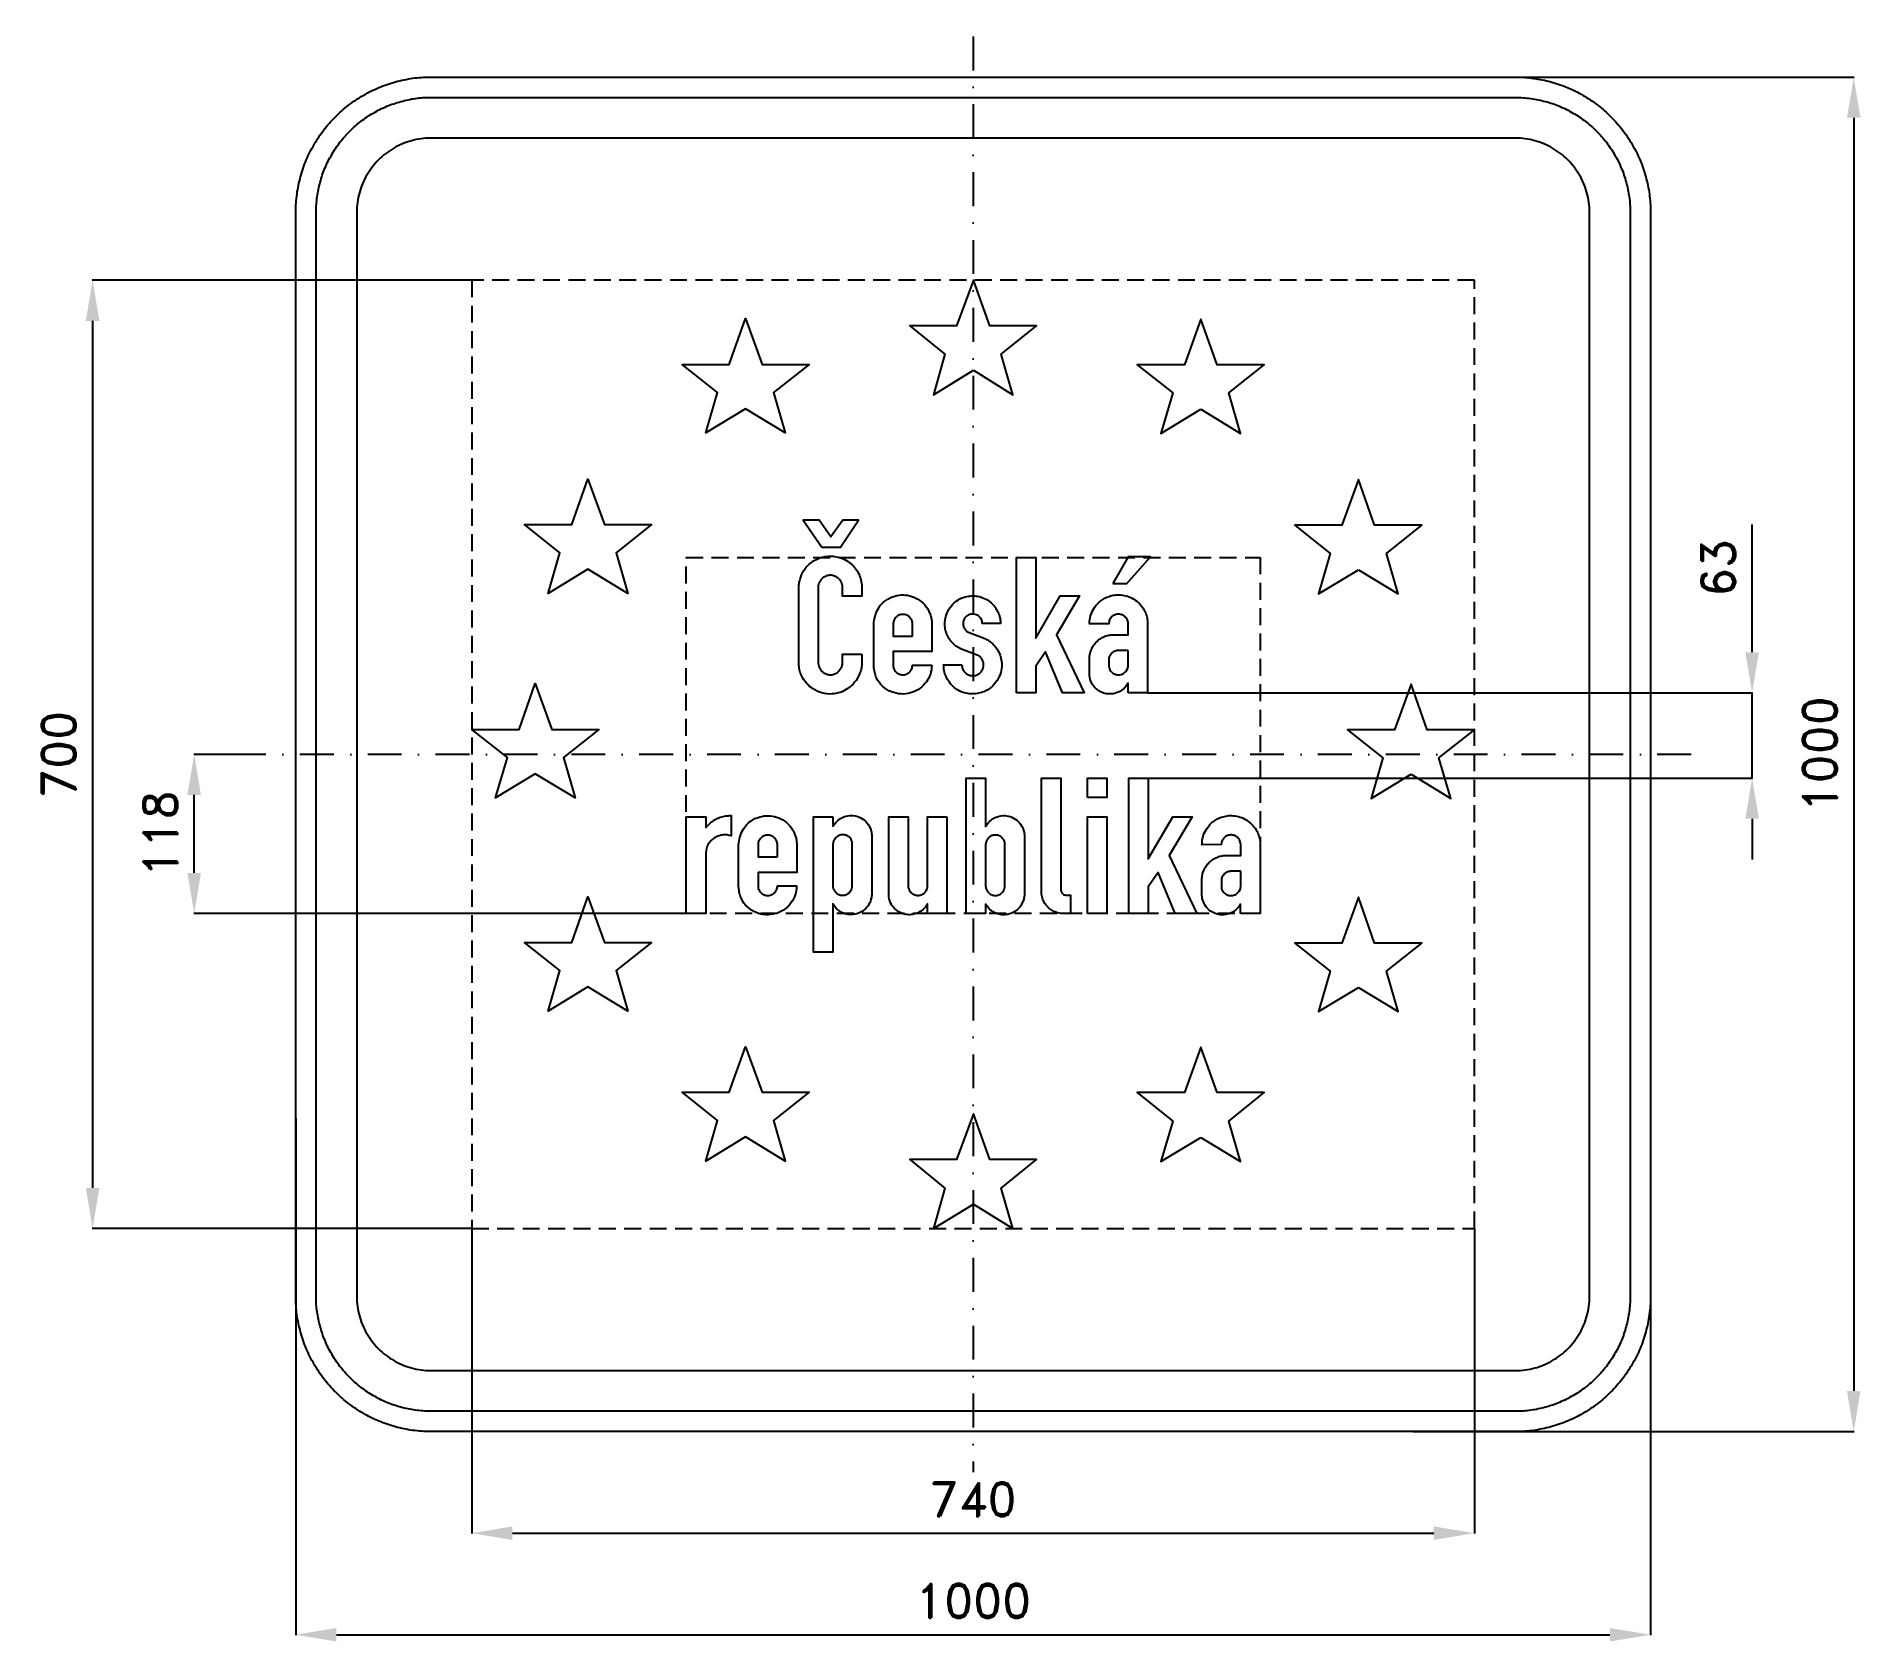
# Model space of a CAD drawing. Header units: millimetres. Extents: x -691 to 655, y -655 to 530.
import ezdxf

# ---------------------------------------------------------------- set-up
doc = ezdxf.new("R2010")
doc.units = ezdxf.units.MM
doc.header["$LTSCALE"] = 5
doc.linetypes.add('ČERCHOVANÁX2', pattern=[2, 1, -0.5, 0, -0.5])
doc.linetypes.add('ČÁRKOVANÁX2', pattern=[1.5, 1, -0.5])
doc.layers.add('Kóty', color=2, linetype='Continuous')
doc.layers.add('Značka', color=7, linetype='Continuous')
doc.styles.get("Standard").update_dxf_attribs({"font": 'romand.shx', "height": 25})
doc.dimstyles.get("Standard").update_dxf_attribs({"dimtxt": 25, "dimasz": 30, "dimexe": 0.18, "dimexo": 0.0625, "dimgap": 12.5, "dimtad": 1, "dimdec": 0, "dimzin": 0, "dimdsep": 46, "dimtxsty": 'Standard', "dimcen": 0.09, "dimadec": 0, "dimazin": 0, "dimtfac": 1, "dimtdec": 0, "dimtofl": 0, "dimtmove": 0, "dimatfit": 3, "dimfxl": 1, "dimtolj": 1, "dimtzin": 0, "dimarcsym": 0})

msp = doc.modelspace()

# ---------------------------------------------------------------- blocks, each defined once
blk = doc.blocks.new('*D0')
at = {"layer": 'Defpoints', "color": 0, "transparency": 16777216}
for p in [(-370.0625, -350), (370, -350), (370, -575)]:
    blk.add_point(p, dxfattribs=at)
at = {"layer": 'Kóty', "color": 0, "lineweight": -2, "transparency": 16777216}
for p, q in [((-370.0625, -350.0625), (-370.0625, -575.18)), ((370, -350.0625), (370, -575.18)), ((-340.0625, -575), (340, -575))]:
    blk.add_line(p, q, dxfattribs=at)
at = {"layer": 'Kóty', "color": 0, "transparency": 16777216}
for points in [[(-340.0625, -570), (-340.0625, -580), (-370.0625, -575)], [(340, -570), (340, -580), (370, -575)]]:
    blk.add_solid(points, dxfattribs=at)
at = {"layer": 'Kóty', "color": 0, "transparency": 16777216, "insert": (-0.03125, -550), "char_height": 25, "attachment_point": 5}
blk.add_mtext('\\A1;740', dxfattribs=at)
blk = doc.blocks.new('*D1')
at = {"layer": 'Defpoints', "color": 0, "transparency": 16777216}
for p in [(281.9, 500), (324.6, -500), (650, -500)]:
    blk.add_point(p, dxfattribs=at)
at = {"layer": 'Kóty', "color": 0, "lineweight": -2, "transparency": 16777216}
for p, q in [((281.9, 500), (650.2, 500)), ((650, 470), (650, -470)), ((324.6, -500), (650.2, -500))]:
    blk.add_line(p, q, dxfattribs=at)
at = {"layer": 'Kóty', "color": 0, "transparency": 16777216}
for points in [[(645, 470), (655, 470), (650, 500)], [(645, -470), (655, -470), (650, -500)]]:
    blk.add_solid(points, dxfattribs=at)
at = {"layer": 'Kóty', "color": 0, "transparency": 16777216, "insert": (625, 0), "char_height": 25, "attachment_point": 5, "rotation": 90}
blk.add_mtext('\\A1;1000', dxfattribs=at)
blk = doc.blocks.new('*D2')
at = {"layer": 'Defpoints', "color": 0, "transparency": 16777216}
for p in [(-500, -268.6), (500, -276.8), (500, -650)]:
    blk.add_point(p, dxfattribs=at)
at = {"layer": 'Kóty', "color": 0, "lineweight": -2, "transparency": 16777216}
for p, q in [((-500, -268.7), (-500, -650.2)), ((500, -276.9), (500, -650.2)), ((-470, -650), (470, -650))]:
    blk.add_line(p, q, dxfattribs=at)
at = {"layer": 'Kóty', "color": 0, "transparency": 16777216}
for points in [[(-470, -645), (-470, -655), (-500, -650)], [(470, -645), (470, -655), (500, -650)]]:
    blk.add_solid(points, dxfattribs=at)
at = {"layer": 'Kóty', "color": 0, "transparency": 16777216, "insert": (0, -625), "char_height": 25, "attachment_point": 5}
blk.add_mtext('\\A1;1000', dxfattribs=at)
blk = doc.blocks.new('*D3')
at = {"layer": 'Defpoints', "color": 0, "transparency": 16777216}
for p in [(128.7, 45.4), (575, 45.4), (129.3, -17.6)]:
    blk.add_point(p, dxfattribs=at)
at = {"layer": 'Kóty', "color": 0, "lineweight": -2, "transparency": 16777216}
for p, q in [((575, 75.4), (575, 169.7)), ((128.8, 45.4), (575.2, 45.4)), ((129.3, -17.6), (575.2, -17.6)), ((575, -47.6), (575, -77.6))]:
    blk.add_line(p, q, dxfattribs=at)
at = {"layer": 'Kóty', "color": 0, "transparency": 16777216}
for points in [[(570, 75.4), (580, 75.4), (575, 45.4)], [(570, -47.6), (580, -47.6), (575, -17.6)]]:
    blk.add_solid(points, dxfattribs=at)
at = {"layer": 'Kóty', "color": 0, "transparency": 16777216, "insert": (550, 137.6), "char_height": 25, "attachment_point": 5, "rotation": 90}
blk.add_mtext('\\A1;63', dxfattribs=at)
blk = doc.blocks.new('*D4')
at = {"layer": 'Defpoints', "color": 0, "transparency": 16777216}
for p in [(-575, 0), (-530, 0), (-211.8, -117.557)]:
    blk.add_point(p, dxfattribs=at)
at = {"layer": 'Kóty', "color": 0, "lineweight": -2, "transparency": 16777216}
for p, q in [((-530.0625, 0), (-575.18, 0)), ((-575, -87.557), (-575, -30)), ((-211.8625, -117.557), (-575.18, -117.557))]:
    blk.add_line(p, q, dxfattribs=at)
at = {"layer": 'Kóty', "color": 0, "transparency": 16777216}
for points in [[(-580, -30), (-570, -30), (-575, 0)], [(-580, -87.557), (-570, -87.557), (-575, -117.557)]]:
    blk.add_solid(points, dxfattribs=at)
at = {"layer": 'Kóty', "color": 0, "transparency": 16777216, "insert": (-600, -58.7785), "char_height": 25, "attachment_point": 5, "rotation": 90}
blk.add_mtext('\\A1;118', dxfattribs=at)
blk = doc.blocks.new('*D5')
at = {"layer": 'Defpoints', "color": 0, "transparency": 16777216}
for p in [(-370, 350), (-650, -350.0625), (-370.0625, -350.0625)]:
    blk.add_point(p, dxfattribs=at)
at = {"layer": 'Kóty', "color": 0, "lineweight": -2, "transparency": 16777216}
for p, q in [((-370.0625, 350), (-650.18, 350)), ((-650, 320), (-650, -320.0625)), ((-370.125, -350.0625), (-650.18, -350.0625))]:
    blk.add_line(p, q, dxfattribs=at)
at = {"layer": 'Kóty', "color": 0, "transparency": 16777216}
for points in [[(-655, 320), (-645, 320), (-650, 350)], [(-655, -320.0625), (-645, -320.0625), (-650, -350.0625)]]:
    blk.add_solid(points, dxfattribs=at)
at = {"layer": 'Kóty', "color": 0, "transparency": 16777216, "insert": (-675, -0.03125), "char_height": 25, "attachment_point": 5, "rotation": 90}
blk.add_mtext('\\A1;700', dxfattribs=at)

# ---------------------------------------------------------------- dimensions: what is measured, and where the dimension line sits
at = {"layer": 'Kóty'}
for base, p1, p2, picture, middle in [((650, -500), (281.878, 500), (324.558, -500), '*D1', (625, 0)), ((-650, -350.062), (-370, 350), (-370.062, -350.062), '*D5', (-675, -0.031)), ((575, 45.443), (129.28, -17.557), (128.7, 45.443), '*D3', (550, 137.586)), ((-575, 0), (-211.8, -117.557), (-530, 0), '*D4', (-600, -58.778))]:
    dim = msp.add_linear_dim(base=base, p1=p1, p2=p2, angle=90, dimstyle='Standard', dxfattribs=at)
    dim.commit()
    dim.dimension.update_dxf_attribs({"geometry": picture, "text_midpoint": middle})
for base, p1, p2, picture, middle in [((500, -650), (-500, -268.598), (500, -276.803), '*D2', (0, -625)), ((370, -575), (-370.062, -350), (370, -350), '*D0', (-0.031, -550))]:
    dim = msp.add_linear_dim(base=base, p1=p1, p2=p2, dimstyle='Standard', dxfattribs=at)
    dim.commit()
    dim.dimension.update_dxf_attribs({"geometry": picture, "text_midpoint": middle})

# ---------------------------------------------------------------- linework, layer by layer
at = {"layer": 'Kóty'}
msp.add_lwpolyline([(575, -17.557), (575, 45.443)], dxfattribs=at)
at = {"layer": 'Značka', "color": 6, "linetype": 'ČERCHOVANÁX2', "lineweight": 25, "ltscale": 5}
msp.add_line((0, 530), (0, -530), dxfattribs=at)
at = {"layer": 'Značka', "color": 5}
for points in [[(-400, -500), (-400.39, -499.999), (-400.79, -499.997, -0.03218), (-413.7, -499.092, -0.0354409), (-426.39, -496.456, -0.036269), (-438.66, -492.307, -0.0344162), (-450.23, -486.471, -0.0337167), (-461, -479.285, -0.0340771), (-470.71, -470.711, -0.0342092), (-479.29, -461.006, -0.0342259), (-486.47, -450.227, -0.0340511), (-492.27, -438.651, -0.0334168), (-496.46, -426.387, -0.0341294), (-499.14, -413.692, -0.0367456), (-500, -400.785), (-500, -400.393), (-500, -400), (-500, 400), (-500, 400.39), (-500, 400.79, -0.0321788), (-499.09, 413.7, -0.0354489), (-496.46, 426.39, -0.0362846), (-492.31, 438.66, -0.0344204), (-486.47, 450.23, -0.0337284), (-479.28, 461, -0.0340718), (-470.71, 470.71, -0.0342138), (-461.01, 479.29, -0.0342246), (-450.23, 486.47, -0.034047), (-438.65, 492.27, -0.0334159), (-426.39, 496.46, -0.0341269), (-413.69, 499.14, -0.0367459), (-400.79, 500), (-400.39, 500), (-400, 500), (400, 500), (400.39, 500), (400.79, 500, -0.0321788), (413.7, 499.09, -0.0354512), (426.39, 496.46, -0.036284), (438.66, 492.31, -0.0344164), (450.23, 486.47, -0.0337339), (461, 479.28, -0.0340903), (470.71, 470.71, -0.0341924), (479.29, 461.01, -0.0342246), (486.47, 450.23, -0.0340219), (492.27, 438.65, -0.0334069), (496.46, 426.39, -0.0341361), (499.14, 413.69, -0.0367365), (500, 400.79), (500, 400.39), (500, 400), (500, -400), (500, -400.393), (500, -400.785, -0.032198), (499.09, -413.698, -0.035433), (496.46, -426.387, -0.0362457), (492.31, -438.659, -0.0344068), (486.47, -450.227, -0.0337232), (479.28, -461.004, -0.0340779), (470.71, -470.711, -0.0342138), (461.01, -479.293, -0.0342266), (450.23, -486.471, -0.0340531), (438.65, -492.265, -0.0334175), (426.39, -496.456, -0.0341269), (413.69, -499.135, -0.0367459), (400.79, -499.997), (400.39, -499.999), (400, -500), (-400, -500)], [(-400, -485), (-400.33, -484.999), (-400.67, -484.997, -0.0321801), (-411.64, -484.229, -0.035445), (-422.43, -481.987, -0.0362692), (-432.86, -478.461, -0.0344171), (-442.69, -473.501, -0.0337139), (-451.85, -467.392, -0.034079), (-460.1, -460.104, -0.0341941), (-467.4, -451.855, -0.0342193), (-473.5, -442.693, -0.0340516), (-478.43, -432.854, -0.0334091), (-481.99, -422.429, -0.0341207), (-484.27, -411.638, -0.0367452), (-485, -400.668), (-485, -400.334), (-485, -400), (-485, 400), (-485, 400.33), (-485, 400.67, -0.0321745), (-484.23, 411.64, -0.0354396), (-481.99, 422.43, -0.0362613), (-478.46, 432.86, -0.0344269), (-473.5, 442.69, -0.0337186), (-467.39, 451.85, -0.0340728), (-460.1, 460.1, -0.0341959), (-451.86, 467.4, -0.034221), (-442.69, 473.5, -0.0340464), (-432.85, 478.43, -0.0334074), (-422.43, 481.99, -0.0341221), (-411.64, 484.27, -0.0367453), (-400.67, 485), (-400.33, 485), (-400, 485), (400, 485), (400.33, 485), (400.67, 485, -0.0321745), (411.64, 484.23, -0.0354396), (422.43, 481.99, -0.0362581), (432.86, 478.46, -0.0344216), (442.69, 473.5, -0.0337374), (451.85, 467.39, -0.0340728), (460.1, 460.1, -0.0342039), (467.4, 451.86, -0.0342115), (473.5, 442.69, -0.0340269), (478.43, 432.85, -0.0334283), (481.99, 422.43, -0.0341545), (484.27, 411.64, -0.0367564), (485, 400.67), (485, 400.33), (485, 400), (485, -400), (485, -400.334), (485, -400.668, -0.0321736), (484.23, -411.643, -0.0354392), (481.99, -422.429, -0.0362823), (478.46, -432.86, -0.0344299), (473.5, -442.693, -0.033709), (467.39, -451.854, -0.0341134), (460.1, -460.104, -0.0342033), (451.86, -467.399, -0.0342178), (442.69, -473.501, -0.0340391), (432.85, -478.425, -0.0334198), (422.43, -481.987, -0.0341301), (411.64, -484.265, -0.0367426), (400.67, -484.997), (400.33, -484.999), (400, -485), (-400, -485)], [(-400, -455), (400, -455), (400.22, -454.999), (400.43, -454.998, 0.0321781), (407.53, -454.501, 0.0354421), (414.51, -453.051, 0.0362698), (421.26, -450.769, 0.0344327), (427.62, -447.559, 0.0337297), (433.55, -443.607, 0.0340797), (438.89, -438.891, 0.0342377), (443.61, -433.554, 0.0342044), (447.56, -427.625, 0.0340191), (450.75, -421.258, 0.0334441), (453.05, -414.513, 0.0341744), (454.52, -407.53, 0.0367598), (455, -400.432), (455, -400.216), (455, -400), (455, 400), (455, 400.22), (455, 400.43, 0.0321866), (454.5, 407.53, 0.0354589), (453.05, 414.51, 0.0362538), (450.77, 421.26, 0.0343901), (447.56, 427.62, 0.0336818), (443.61, 433.55, 0.0340657), (438.89, 438.89, 0.0341929), (433.55, 443.61, 0.0342311), (427.62, 447.56, 0.0340457), (421.26, 450.75, 0.0333986), (414.51, 453.05, 0.0341057), (407.53, 454.52, 0.0367427), (400.43, 455), (400.22, 455), (400, 455), (-400, 455), (-400.22, 455), (-400.43, 455, 0.0321696), (-407.53, 454.5, 0.0354253), (-414.51, 453.05, 0.0362699), (-421.26, 450.77, 0.0344357), (-427.62, 447.56, 0.0337249), (-433.55, 443.61, 0.0340657), (-438.89, 438.89, 0.0342156), (-443.61, 433.55, 0.0342411), (-447.56, 427.62, 0.0340303), (-450.75, 421.26, 0.0333925), (-453.05, 414.51, 0.0341057), (-454.52, 407.53, 0.0367427), (-455, 400.43), (-455, 400.22), (-455, 400), (-455, -400), (-455, -400.216), (-455, -400.432, 0.0321706), (-454.5, -407.534, 0.0354295), (-453.05, -414.513, 0.0362653), (-450.77, -421.263, 0.0344303), (-447.56, -427.625, 0.0337369), (-443.61, -433.552, 0.0340825), (-438.89, -438.891, 0.034222), (-433.55, -443.611, 0.0342374), (-427.62, -447.559, 0.0340458), (-421.26, -450.746, 0.0334127), (-414.51, -453.051, 0.0341266), (-407.53, -454.525, 0.036747), (-400.43, -454.998), (-400.22, -454.999), (-400, -455)], [(-82.22, 73.974), (-82.22, 67.047), (-82.21, 66.713), (-82.21, 66.38, -0.0584208), (-82.64, 62.839, -0.043503), (-83.8, 59.411, -0.0745839), (-87.49, 53.167, -0.0816348), (-92.89, 48.37, -0.069973), (-98.16, 45.719, -0.0691792), (-103.98, 44.609, -0.0862569), (-111.59, 45.356, -0.0866503), (-118.51, 48.609, -0.0701517), (-123.08, 52.601, -0.0679085), (-126.4, 57.672, -0.0473688), (-127.9, 61.514, -0.0508656), (-128.62, 65.547), (-128.66, 66.036), (-128.7, 66.526), (-128.7, 123.578), (-128.67, 123.896), (-128.65, 124.214, -0.0256368), (-128.19, 127.612, -0.0376946), (-127.3, 130.932, -0.078237), (-124.32, 136.772, -0.0774484), (-119.69, 141.453, -0.0554591), (-115.76, 143.938, -0.0516316), (-111.41, 145.526, -0.0504287), (-106.85, 146.287, -0.052933), (-102.23, 146.099, -0.0659872), (-96.64, 144.611, -0.0641084), (-91.59, 141.734, -0.055948), (-87.91, 138.431, -0.0585911), (-85.07, 134.391, -0.0550067), (-83.19, 129.989, -0.050326), (-82.27, 125.307), (-82.22, 124.781), (-82.17, 124.255), (-82.17, 116.901), (-96.45, 116.901), (-96.45, 123.62), (-96.48, 124.032), (-96.52, 124.443, 0.0654734), (-97.04, 126.405, 0.0580529), (-98.04, 128.203, 0.075661), (-99.88, 130.213, 0.0820492), (-102.24, 131.557, 0.103144), (-105.69, 132.187, 0.106123), (-109.09, 131.391, 0.080098), (-111.25, 130.041, 0.0741424), (-112.9, 128.109, 0.0564796), (-113.82, 126.286, 0.0532584), (-114.32, 124.318), (-114.38, 123.938), (-114.43, 123.557), (-114.43, 67.87), (-114.41, 67.531), (-114.39, 67.193, 0.0598711), (-113.93, 64.986, 0.0640636), (-112.94, 62.943, 0.0838215), (-111.06, 60.755, 0.0878062), (-108.55, 59.318, 0.0897485), (-105.67, 58.723, 0.0891048), (-102.77, 59.161, 0.078237), (-100.45, 60.283, 0.0735217), (-98.57, 62.047, 0.0688901), (-97.24, 64.172, 0.0699103), (-96.54, 66.557), (-96.49, 66.922), (-96.44, 67.286), (-96.44, 73.974), (-82.22, 73.974)], [(-30.53, 65.911), (-30.57, 64.979), (-30.64, 64.047, -0.0760737), (-32.16, 57.767, -0.0826504), (-35.57, 52.234, -0.0840009), (-40.37, 47.941, -0.0782816), (-46.28, 45.38, -0.0856383), (-53.36, 44.567, -0.0877272), (-60.33, 46.203, -0.094619), (-66.94, 50.337, -0.106624), (-71.36, 56.578, -0.0542924), (-72.7, 60.512, -0.0326323), (-73.34, 64.62), (-73.38, 64.938), (-73.41, 65.255), (-73.41, 96.932), (-73.35, 97.234), (-73.3, 97.536, -0.0328942), (-72.01, 103.122, -0.0723107), (-69.61, 108.276, -0.104857), (-64.57, 113.641, -0.0902992), (-57.77, 116.797, -0.077692), (-51.53, 117.691, -0.0777805), (-45.35, 116.641, -0.0807329), (-39.34, 113.688, -0.0876346), (-34.66, 108.984, -0.0406591), (-33.03, 106.372, -0.0324451), (-31.8, 103.547, -0.029227), (-31.03, 101.045, -0.0400886), (-30.6, 98.474), (-30.56, 97.954), (-30.53, 97.432), (-30.53, 75.828), (-59.07, 75.828), (-59.07, 65.495), (-59.08, 65.213), (-59.07, 64.932, 0.100363), (-58.59, 63.097, 0.0687087), (-57.49, 61.464, 0.0830821), (-55.52, 59.734, 0.100583), (-53.12, 58.839, 0.113459), (-50.19, 58.934, 0.108937), (-47.53, 60.276, 0.0931695), (-45.84, 62.113, 0.0938034), (-44.95, 64.391), (-44.82, 65.148), (-44.74, 65.911), (-30.53, 65.911)], [(-8.37, 66.161), (-8.3, 65.406), (-8.19, 64.651, 0.0805151), (-7.24, 61.994, 0.0991995), (-5.45, 59.839, 0.0897339), (-3.4, 58.599, 0.0774301), (-1.03, 58.089, 0.0832145), (1.65, 58.293, 0.0899944), (4.08, 59.38, 0.0928297), (6.11, 61.28, 0.0904479), (7.33, 63.776, 0.066616), (7.68, 65.733, 0.0659939), (7.51, 67.703, 0.0667124), (6.85, 69.633, 0.0654945), (5.7, 71.328, 0.0511557), (4.62, 72.378, 0.0582181), (3.34, 73.161), (3.15, 73.252), (2.96, 73.339), (-8.54, 77.568), (-8.83, 77.697), (-9.11, 77.828, -0.0229904), (-10.94, 78.779, -0.0278203), (-12.67, 79.911, -0.0590291), (-15.8, 82.785, -0.0539158), (-18.24, 86.307, -0.0551498), (-20.02, 90.342, -0.0581203), (-20.85, 94.661, -0.0753417), (-20.54, 100.424, -0.0731839), (-18.55, 105.88, -0.0728348), (-15.26, 110.602, -0.0748448), (-10.76, 114.151, -0.0585062), (-6.72, 116.002, -0.0561059), (-2.36, 116.891, -0.0562774), (2.12, 116.875, -0.0578828), (6.48, 115.849, -0.0667565), (11.12, 113.553, -0.0671327), (15, 110.12, -0.0517944), (17.35, 106.93, -0.0503839), (19, 103.339, -0.0323807), (19.7, 100.923, -0.0336526), (20.08, 98.443), (20.15, 97.464), (20.2, 96.484), (6.9, 96.484), (6.77, 97.406), (6.57, 98.318, 0.0942706), (5.37, 100.742, 0.0989096), (3.34, 102.557, 0.0767712), (1.57, 103.364, 0.0739413), (-0.36, 103.609, 0.100432), (-3.15, 103.051, 0.106429), (-5.48, 101.443, 0.101284), (-6.93, 99.296, 0.0957223), (-7.46, 96.734, 0.100303), (-7.03, 93.932, 0.109517), (-5.54, 91.578, 0.0492828), (-4.61, 90.75, 0.0388987), (-3.55, 90.099), (-3.29, 89.967), (-3.03, 89.839), (8.02, 85.849), (8.34, 85.688), (8.67, 85.526, -0.0252456), (11.21, 84.075, -0.0346035), (13.57, 82.328, -0.0633435), (16.96, 78.735, -0.0615321), (19.38, 74.401, -0.0600171), (20.78, 69.793, -0.0596433), (21.05, 64.984, -0.0764291), (19.86, 58.821, -0.0781515), (16.84, 53.286, -0.0819028), (12.15, 48.602, -0.0812977), (6.23, 45.661, -0.056736), (1.81, 44.688, -0.0547795), (-2.71, 44.714, -0.059696), (-7.57, 45.779, -0.0633168), (-12.02, 47.984, -0.064331), (-15.9, 51.209, -0.0585822), (-18.91, 55.307, -0.055314), (-20.85, 59.518, -0.0664459), (-21.71, 64.016), (-21.76, 65.088), (-21.78, 66.161), (-8.37, 66.161)], [(114.33, 45.443), (114.35, 52.505), (113.55, 51.257), (112.68, 50.057, -0.0696476), (109.83, 47.384, -0.0679042), (106.34, 45.568, -0.0518508), (103.51, 44.773, -0.0499084), (100.58, 44.568, -0.074231), (96.18, 45.276, -0.0802029), (92.18, 47.286, -0.0887411), (88.6, 50.769, -0.0863596), (86.42, 55.234), (86.03, 56.684), (85.83, 58.161), (85.81, 58.682), (85.79, 59.203), (85.79, 71.599), (85.82, 72.084), (85.86, 72.568, -0.0406298), (86.28, 74.834), (87.04, 77.026, -0.0489392), (88.66, 80.149, -0.0528604), (90.88, 82.87, -0.0472304), (93.25, 84.914, -0.0420539), (95.96, 86.516, -0.0467384), (99.03, 87.731, -0.0601147), (102.26, 88.266), (102.59, 88.283), (102.92, 88.297), (114.41, 88.297), (114.41, 96.932), (114.37, 97.198), (114.33, 97.464, 0.0627514), (113.83, 99.165, 0.066482), (112.91, 100.693, 0.0824056), (111.33, 102.21, 0.0802987), (109.34, 103.151, 0.0945195), (106.78, 103.485, 0.0969826), (104.25, 102.839, 0.094088), (102.14, 101.421, 0.104016), (100.76, 99.359, 0.0547169), (100.31, 97.894), (100.07, 96.359), (85.79, 96.255), (85.83, 97.224), (85.89, 98.193, -0.0656775), (87.03, 103.521, -0.0687746), (89.56, 108.401, -0.0856596), (94.26, 113.433, -0.0855532), (100.33, 116.609, -0.0554743), (104.53, 117.626, -0.0533458), (108.84, 117.714, -0.0615561), (113.89, 116.732, -0.0626409), (118.54, 114.547, -0.0647581), (122.69, 111.264, -0.0622145), (125.9, 107.026, -0.0556015), (127.79, 103.017, -0.0680785), (128.64, 98.724), (128.67, 98.162), (128.7, 97.599), (128.7, 45.443), (114.33, 45.443)], [(-44.79, 87.37), (-44.79, 96.641), (-44.82, 97.026), (-44.85, 97.411, 0.0936891), (-45.59, 99.634, 0.0897291), (-47.08, 101.484, 0.100993), (-49.35, 102.903, 0.0987906), (-51.99, 103.339, 0.0923386), (-54.47, 102.897, 0.0953341), (-56.6, 101.599, 0.070642), (-57.84, 100.204, 0.0628445), (-58.67, 98.536), (-58.87, 97.883), (-59, 97.214), (-59.02, 96.98), (-59.04, 96.745), (-59.04, 87.37), (-44.79, 87.37)], [(114.39, 76.641), (107.26, 76.641, 0.00271439), (106.99, 76.633, 0.00791516), (106.72, 76.62, 0.0463987), (105.5, 76.422, 0.0440441), (104.32, 76.005, 0.0682707), (102.66, 75.005, 0.0710998), (101.32, 73.578, 0.0670484), (100.49, 72.096, 0.0819398), (100.13, 70.464), (100.11, 70.276), (100.1, 70.089), (100.1, 65.422), (100.11, 65.208), (100.13, 64.995, 0.0772835), (100.55, 63.223, 0.0677557), (101.47, 61.62, 0.0648027), (102.68, 60.305, 0.0699312), (104.18, 59.37, 0.0626068), (105.69, 58.869, 0.0556761), (107.29, 58.734, 0.0650463), (109.19, 58.989, 0.0759838), (110.92, 59.745, 0.0611133), (112.14, 60.696, 0.0442737), (113.15, 61.901), (113.92, 63.194, 0.0817283), (114.33, 64.609), (114.36, 64.874), (114.39, 65.141), (114.39, 76.641)], [(-5.17, -117.557), (-5.17, -17.557), (9.17, -17.557), (9.17, -53.179), (9.88, -52.172), (10.62, -51.189, -0.0671747), (13.86, -48.092, -0.0790676), (17.87, -46.045, -0.0992037), (23.28, -45.211, -0.0975401), (28.63, -46.492, -0.095412), (33.18, -49.479, -0.0922704), (36.32, -53.885, -0.0460443), (37.27, -56.25, -0.0485979), (37.75, -58.729), (37.79, -59.182), (37.83, -59.635), (37.83, -103.714), (37.78, -104.12), (37.74, -104.526, -0.0453459), (37.08, -107.716, -0.057287), (35.78, -110.714, -0.0895653), (32.68, -114.602, -0.0859303), (28.43, -117.223, -0.0750926), (24.37, -118.354, -0.0738026), (20.15, -118.245, -0.0894529), (15.06, -116.537, -0.101262), (11.03, -113.151), (10.05, -111.877), (9.17, -110.539), (9.17, -117.557), (-5.17, -117.557)], [(71.84, -117.557), (65.86, -117.557), (65.4, -117.524), (64.93, -117.484, -0.0360301), (62.65, -117.095, -0.0384592), (60.44, -116.37, -0.0608496), (57.23, -114.63, -0.0600463), (54.52, -112.172, -0.0486633), (52.73, -109.801, -0.0475404), (51.43, -107.141), (50.83, -105.273), (50.45, -103.349), (50.39, -102.875), (50.34, -102.401), (50.34, -17.547), (64.68, -17.547), (64.68, -99.495), (64.72, -99.802), (64.76, -100.109), (65.03, -101.202), (65.55, -102.203), (66.29, -103.049, 0.0758388), (67.24, -103.641), (67.79, -103.842), (68.35, -103.964), (68.6, -103.998), (68.85, -104.026), (71.84, -104.026), (71.84, -117.557)], [(-211.8, -117.547), (-211.8, -46.089), (-197.41, -46.089), (-197.41, -54.016), (-196.81, -53.372), (-196.2, -52.734, -0.034311), (-193.07, -49.892, -0.0538668), (-189.52, -47.651, -0.0544098), (-185.62, -46.151, -0.0375375), (-181.51, -45.38, -0.00812406), (-180.03, -45.218), (-178.56, -45.089), (-178.56, -60.151), (-180.09, -59.803, 0.0199919), (-181.64, -59.536, 0.0517346), (-184.61, -59.467, 0.0592125), (-187.53, -60.047, 0.0630832), (-190.37, -61.313, 0.0541938), (-192.86, -63.224, 0.0639726), (-195.29, -66.065, 0.0784235), (-196.81, -69.422), (-197.17, -70.974), (-197.36, -72.557), (-197.39, -72.932), (-197.41, -73.307), (-197.41, -117.547), (-211.8, -117.547)], [(-130.26, -97.089), (-130.3, -98.021), (-130.36, -98.953, -0.0760558), (-131.89, -105.233, -0.0826336), (-135.3, -110.766, -0.0840148), (-140.09, -115.059, -0.0782728), (-146.01, -117.62, -0.0856422), (-153.08, -118.433, -0.0877325), (-160.06, -116.797, -0.0946261), (-166.66, -112.663, -0.106638), (-171.09, -106.422, -0.0543197), (-172.43, -102.488, -0.0326323), (-173.07, -98.38), (-173.1, -98.062), (-173.13, -97.745), (-173.13, -66.068), (-173.08, -65.766), (-173.03, -65.464, -0.0328736), (-171.74, -59.878, -0.0723295), (-169.34, -54.724, -0.10487), (-164.3, -49.359, -0.090291), (-157.49, -46.203, -0.0776962), (-151.26, -45.309, -0.0777805), (-145.08, -46.359, -0.080749), (-139.06, -49.312, -0.0876346), (-134.38, -54.016, -0.0406591), (-132.76, -56.628, -0.0324083), (-131.53, -59.453), (-130.75, -61.955, -0.0401352), (-130.33, -64.526), (-130.29, -65.046), (-130.26, -65.568), (-130.26, -87.172), (-158.8, -87.172), (-158.8, -97.505), (-158.8, -97.787), (-158.8, -98.068, 0.100363), (-158.31, -99.903, 0.0686545), (-157.21, -101.536, 0.0831156), (-155.25, -103.266, 0.100583), (-152.85, -104.161, 0.113459), (-149.91, -104.066, 0.108937), (-147.26, -102.724, 0.0931302), (-145.57, -100.887, 0.0937589), (-144.67, -98.609), (-144.54, -97.852), (-144.46, -97.089), (-130.26, -97.089)], [(-103.51, -46.099), (-103.51, -53.13), (-102.52, -51.719), (-101.45, -50.37, -0.0755727), (-97.98, -47.446, -0.0785068), (-93.76, -45.682, -0.092989), (-88.45, -45.212, -0.0955293), (-83.35, -46.703, -0.0951433), (-79, -49.866, -0.0919623), (-76.09, -54.37, -0.0469427), (-75.24, -56.823, -0.0485169), (-74.88, -59.37), (-74.86, -59.844), (-74.85, -60.318), (-74.85, -103.089), (-74.89, -103.755), (-74.95, -104.422, -0.0784319), (-76.31, -109.508, -0.0966364), (-79.29, -113.828, -0.0890656), (-82.92, -116.575, -0.0777482), (-87.29, -118.005, -0.0810557), (-92.23, -118.167, -0.0870027), (-96.91, -116.714, -0.0629018), (-99.81, -114.869, -0.0635406), (-102.14, -112.38), (-102.85, -111.36), (-103.51, -110.307), (-103.51, -146.099), (-117.76, -146.099), (-117.76, -46.099), (-103.51, -46.099)], [(-19.34, -46.078), (-19.34, -117.557), (-33.68, -117.557), (-33.68, -110.474), (-34.18, -111.258), (-34.69, -112.026, -0.0623157), (-37.23, -114.777, -0.0646036), (-40.38, -116.818, -0.0660151), (-43.88, -118.082, -0.0651225), (-47.59, -118.401, -0.0756429), (-51.95, -117.655, -0.0788554), (-55.87, -115.641, -0.0578111), (-58.37, -113.448, -0.0469069), (-60.37, -110.776), (-61.07, -109.554), (-61.62, -108.266), (-62.02, -106.709), (-62.24, -105.109), (-62.3, -104.661), (-62.35, -104.214), (-62.35, -46.078), (-48.02, -46.078), (-48.02, -97.349), (-48.01, -97.61), (-47.99, -97.87, 0.0852091), (-47.53, -99.644, 0.0670309), (-46.55, -101.234, 0.0762068), (-44.94, -102.794, 0.081138), (-42.94, -103.776, 0.0946271), (-40.33, -104.145, 0.101682), (-37.78, -103.505, 0.0867881), (-35.94, -102.29, 0.0774461), (-34.59, -100.547), (-34.04, -99.381), (-33.74, -98.141), (-33.71, -97.792), (-33.68, -97.443), (-33.68, -46.078), (-19.35, -46.078)], [(197.43, -117.557), (197.45, -110.495), (196.65, -111.743), (195.78, -112.943, -0.0696903), (192.92, -115.616, -0.0679204), (189.44, -117.432, -0.0518284), (186.61, -118.227, -0.0499093), (183.68, -118.432, -0.0742373), (179.28, -117.724, -0.0802132), (175.28, -115.714, -0.0887597), (171.7, -112.231, -0.0863596), (169.52, -107.766), (169.13, -106.316), (168.93, -104.839), (168.91, -104.318), (168.89, -103.797), (168.89, -91.401), (168.92, -90.916), (168.96, -90.432), (169.38, -88.166), (170.14, -85.974, -0.0490007), (171.76, -82.851, -0.0529144), (173.97, -80.13, -0.0472063), (176.34, -78.086, -0.0420539), (179.06, -76.484, -0.0467232), (182.13, -75.269, -0.0601147), (185.36, -74.734), (185.69, -74.717), (186.02, -74.703), (197.51, -74.703), (197.51, -66.068), (197.47, -65.802), (197.43, -65.536), (196.93, -63.835, 0.066365), (196.01, -62.307, 0.0824409), (194.43, -60.79, 0.0803266), (192.44, -59.849, 0.0945195), (189.87, -59.515, 0.0970057), (187.35, -60.161, 0.0940574), (185.24, -61.579, 0.10406), (183.86, -63.641), (183.41, -65.106), (183.17, -66.641), (168.89, -66.745), (168.93, -65.776), (168.98, -64.807, -0.0657213), (170.13, -59.479, -0.0687746), (172.66, -54.599, -0.0856855), (177.36, -49.567, -0.0855463), (183.43, -46.391, -0.0554794), (187.63, -45.374, -0.0533469), (191.94, -45.286, -0.0615561), (196.99, -46.268, -0.0626409), (201.64, -48.453, -0.0647581), (205.79, -51.736, -0.0622336), (208.99, -55.974, -0.0555759), (210.89, -59.983, -0.0680237), (211.73, -64.276), (211.77, -64.838), (211.8, -65.401), (211.8, -117.557), (197.43, -117.557)], [(-144.52, -75.63), (-144.52, -66.359), (-144.54, -65.974), (-144.58, -65.589, 0.0937882), (-145.31, -63.366, 0.0897719), (-146.81, -61.516, 0.100965), (-149.08, -60.097, 0.0987876), (-151.71, -59.661, 0.0923427), (-154.19, -60.103, 0.0953341), (-156.33, -61.401, 0.070642), (-157.56, -62.796, 0.0627269), (-158.39, -64.464), (-158.6, -65.117), (-158.72, -65.786), (-158.75, -66.02), (-158.77, -66.255), (-158.77, -75.63), (-144.52, -75.63)], [(-89.19, -96.922), (-89.19, -66.849), (-89.22, -66.188), (-89.27, -65.526, 0.0591747), (-89.68, -63.696, 0.0772665), (-90.56, -62.047, 0.120058), (-92.74, -60.166, 0.107818), (-95.58, -59.391, 0.106155), (-98.5, -59.721, 0.106528), (-100.99, -61.182), (-101.74, -61.921), (-102.35, -62.766, 0.0550185), (-103.05, -64.22, 0.0519536), (-103.42, -65.786), (-103.47, -66.12), (-103.51, -66.453), (-103.51, -97.089), (-103.49, -97.433), (-103.47, -97.776, 0.0818312), (-102.98, -99.689, 0.074914), (-101.9, -101.391, 0.0997608), (-99.77, -103.186, 0.106845), (-97.12, -103.984, 0.106445), (-94.34, -103.733, 0.0969238), (-91.87, -102.411, 0.0621656), (-90.66, -101.251, 0.0703637), (-89.82, -99.839), (-89.49, -98.895), (-89.3, -97.911), (-89.24, -97.417), (-89.19, -96.922)], [(9.18, -66.676), (9.18, -96.954), (9.2, -97.242), (9.22, -97.529, 0.0738407), (9.77, -99.784, 0.0865219), (11.01, -101.767, 0.108741), (13.25, -103.536, 0.110415), (16.03, -104.214, 0.108036), (18.8, -103.787, 0.104394), (21.16, -102.279, 0.0610859), (22.19, -101.075, 0.0587617), (22.91, -99.673), (23.2, -98.754), (23.4, -97.81), (23.45, -97.518), (23.49, -97.226), (23.49, -66.282), (23.46, -65.896), (23.41, -65.51, 0.0959082), (22.54, -63.081, 0.097782), (20.82, -61.126, 0.092884), (18.75, -59.943, 0.0887714), (16.41, -59.564, 0.094784), (13.85, -60.005, 0.0982217), (11.64, -61.367, 0.0930282), (10.07, -63.343, 0.0889577), (9.3, -65.72), (9.23, -66.198), (9.18, -66.676)], [(197.48, -86.359), (190.36, -86.359), (190.09, -86.367), (189.82, -86.38, 0.0463987), (188.6, -86.578, 0.0440441), (187.42, -86.995, 0.0682707), (185.76, -87.995, 0.0710998), (184.42, -89.422, 0.0670484), (183.59, -90.904, 0.0820823), (183.22, -92.536), (183.21, -92.724), (183.2, -92.911), (183.2, -97.578), (183.21, -97.792), (183.22, -98.005, 0.0772198), (183.65, -99.777, 0.0676961), (184.57, -101.38, 0.0649032), (185.78, -102.695, 0.0698986), (187.28, -103.63, 0.0625586), (188.79, -104.131, 0.0556783), (190.39, -104.266, 0.0650463), (192.29, -104.011, 0.0759838), (194.02, -103.255, 0.0611133), (195.23, -102.304), (196.24, -101.099), (197.02, -99.806, 0.08181), (197.43, -98.391), (197.46, -98.126), (197.48, -97.859), (197.48, -86.359)]]:
    msp.add_lwpolyline(points, format="xyb", dxfattribs=at)
at = {"layer": 'Značka', "color": 6, "linetype": 'ČÁRKOVANÁX2', "ltscale": 2.5}
msp.add_lwpolyline([(-370, -350), (370, -350), (370, 350), (-370, 350)], close=True, dxfattribs=at)
at = {"layer": 'Značka', "color": 5}
for points in [[(0.25, 283.59), (29.2, 265.52), (20.57, 295.55), (46.73, 316.41), (12.19, 316.41), (0.25, 350), (-12.19, 316.41), (-46.73, 316.41), (-20.82, 295.55), (-29.2, 265.52), (0.25, 283.59)], [(-168.11, 255.09), (-197.32, 237.277), (-188.68, 267.05), (-214.84, 287.91), (-180.05, 287.91), (-168.11, 321.76), (-155.67, 287.91), (-121.13, 287.91), (-147.29, 267.05), (-138.65, 237.277), (-168.11, 255.09)], [(168.11, 254.83), (197.32, 236.768), (188.68, 266.79), (214.84, 287.66), (180.05, 287.66), (168.11, 321.25), (155.92, 287.66), (121.13, 287.66), (147.29, 266.79), (138.65, 236.768), (168.11, 254.83)], [(-284.42, 136.768), (-313.62, 118.702), (-304.99, 148.728), (-331.15, 169.593), (-296.36, 169.593), (-284.42, 203.181), (-272.23, 169.593), (-237.44, 169.593), (-263.6, 148.728), (-254.96, 118.702), (-284.42, 136.768)], [(284.42, 136.26), (313.62, 118.448), (304.99, 148.219), (331.15, 169.084), (296.36, 169.084), (284.42, 202.926), (272.23, 169.084), (237.44, 169.084), (263.6, 148.219), (254.96, 118.448), (284.42, 136.26)], [(-111.8, 153.08), (-98.04, 153.08), (-84.6, 173), (-96.2, 172.84), (-105.08, 160.68), (-113.64, 172.92), (-125.4, 172.92), (-111.8, 153.08)], [(31.89, 45.443), (31.89, 145.443), (46.18, 145.443), (46.18, 85.839), (64.22, 116.932), (78.53, 116.932), (61.5, 88.318), (82.04, 45.443), (65.93, 45.443), (53.38, 75.797), (46.18, 65.214), (46.18, 45.443), (31.89, 45.443)], [(103.04, 126.16), (113.32, 126.16), (131, 145.88), (114.36, 145.88), (103.04, 126.16)], [(-323.27, -14.377), (-352.48, -32.188), (-343.84, -2.417), (-370, 18.448), (-335.21, 18.448), (-323.27, 52.29), (-311.08, 18.448), (-276.29, 18.448), (-302.45, -2.417), (-293.82, -32.188), (-323.27, -14.377)], [(323.27, -14.631), (352.48, -32.697), (343.84, -2.672), (370, 18.193), (335.21, 18.193), (323.27, 51.781), (311.08, 18.193), (276.29, 18.193), (302.45, -2.672), (293.82, -32.697), (323.27, -14.631)], [(84.34, -31.859), (84.34, -17.557), (98.73, -17.557), (98.73, -31.859), (84.34, -31.859)], [(114.98, -117.557), (114.98, -17.557), (129.28, -17.557), (129.28, -77.161), (147.32, -46.068), (161.63, -46.068), (144.6, -74.682), (165.14, -117.557), (149.03, -117.557), (136.47, -87.203), (129.28, -97.786), (129.28, -117.557), (114.98, -117.557)], [(84.34, -117.557), (84.34, -46.224), (98.73, -46.224), (98.73, -117.557), (84.34, -117.557)], [(-284.42, -171.628), (-313.62, -189.695), (-304.99, -159.669), (-331.15, -138.804), (-296.36, -138.804), (-284.42, -105.216), (-272.23, -138.804), (-237.44, -138.804), (-263.6, -159.669), (-254.96, -189.695), (-284.42, -171.628)], [(284.42, -172.137), (313.62, -189.949), (304.99, -160.178), (331.15, -139.313), (296.36, -139.313), (284.42, -105.471), (272.23, -139.313), (237.44, -139.313), (263.6, -160.178), (254.96, -189.949), (284.42, -172.137)], [(-168.11, -282.316), (-197.32, -300.382), (-188.68, -270.356), (-214.84, -249.491), (-180.05, -249.491), (-168.11, -215.903), (-155.67, -249.491), (-121.13, -249.491), (-147.29, -270.356), (-138.65, -300.382), (-168.11, -282.316)], [(168.11, -282.824), (197.32, -300.636), (188.68, -270.865), (214.84, -249.746), (180.05, -249.746), (168.11, -216.158), (155.92, -249.746), (121.13, -249.746), (147.29, -270.865), (138.65, -300.636), (168.11, -282.824)], [(0.25, -332.188), (29.2, -350), (20.57, -320.229), (46.73, -299.109), (12.19, -299.109), (0.25, -265.522), (-12.19, -299.109), (-46.73, -299.109), (-20.82, -320.229), (-29.2, -350), (0.25, -332.188)]]:
    msp.add_lwpolyline(points, dxfattribs=at)
at = {"layer": 'Značka', "color": 6, "linetype": 'ČÁRKOVANÁX2', "ltscale": 2.5}
msp.add_lwpolyline([(-211.8, -117.557), (-211.8, 145.443), (211.8, 145.443), (211.8, -117.557), (-211.8, -117.557)], dxfattribs=at)
at = {"layer": 'Značka', "color": 6, "linetype": 'ČERCHOVANÁX2', "ltscale": 5}
msp.add_lwpolyline([(530, 0), (-530, 0)], dxfattribs=at)

msp.set_redraw_order([(e.dxf.handle, doc.entitydb.next_handle()) for e in msp.query("TEXT MTEXT ATTDEF DIMENSION ARC_DIMENSION")])  # texts and dimensions are drawn at this point

doc.saveas('drawing.dxf')
